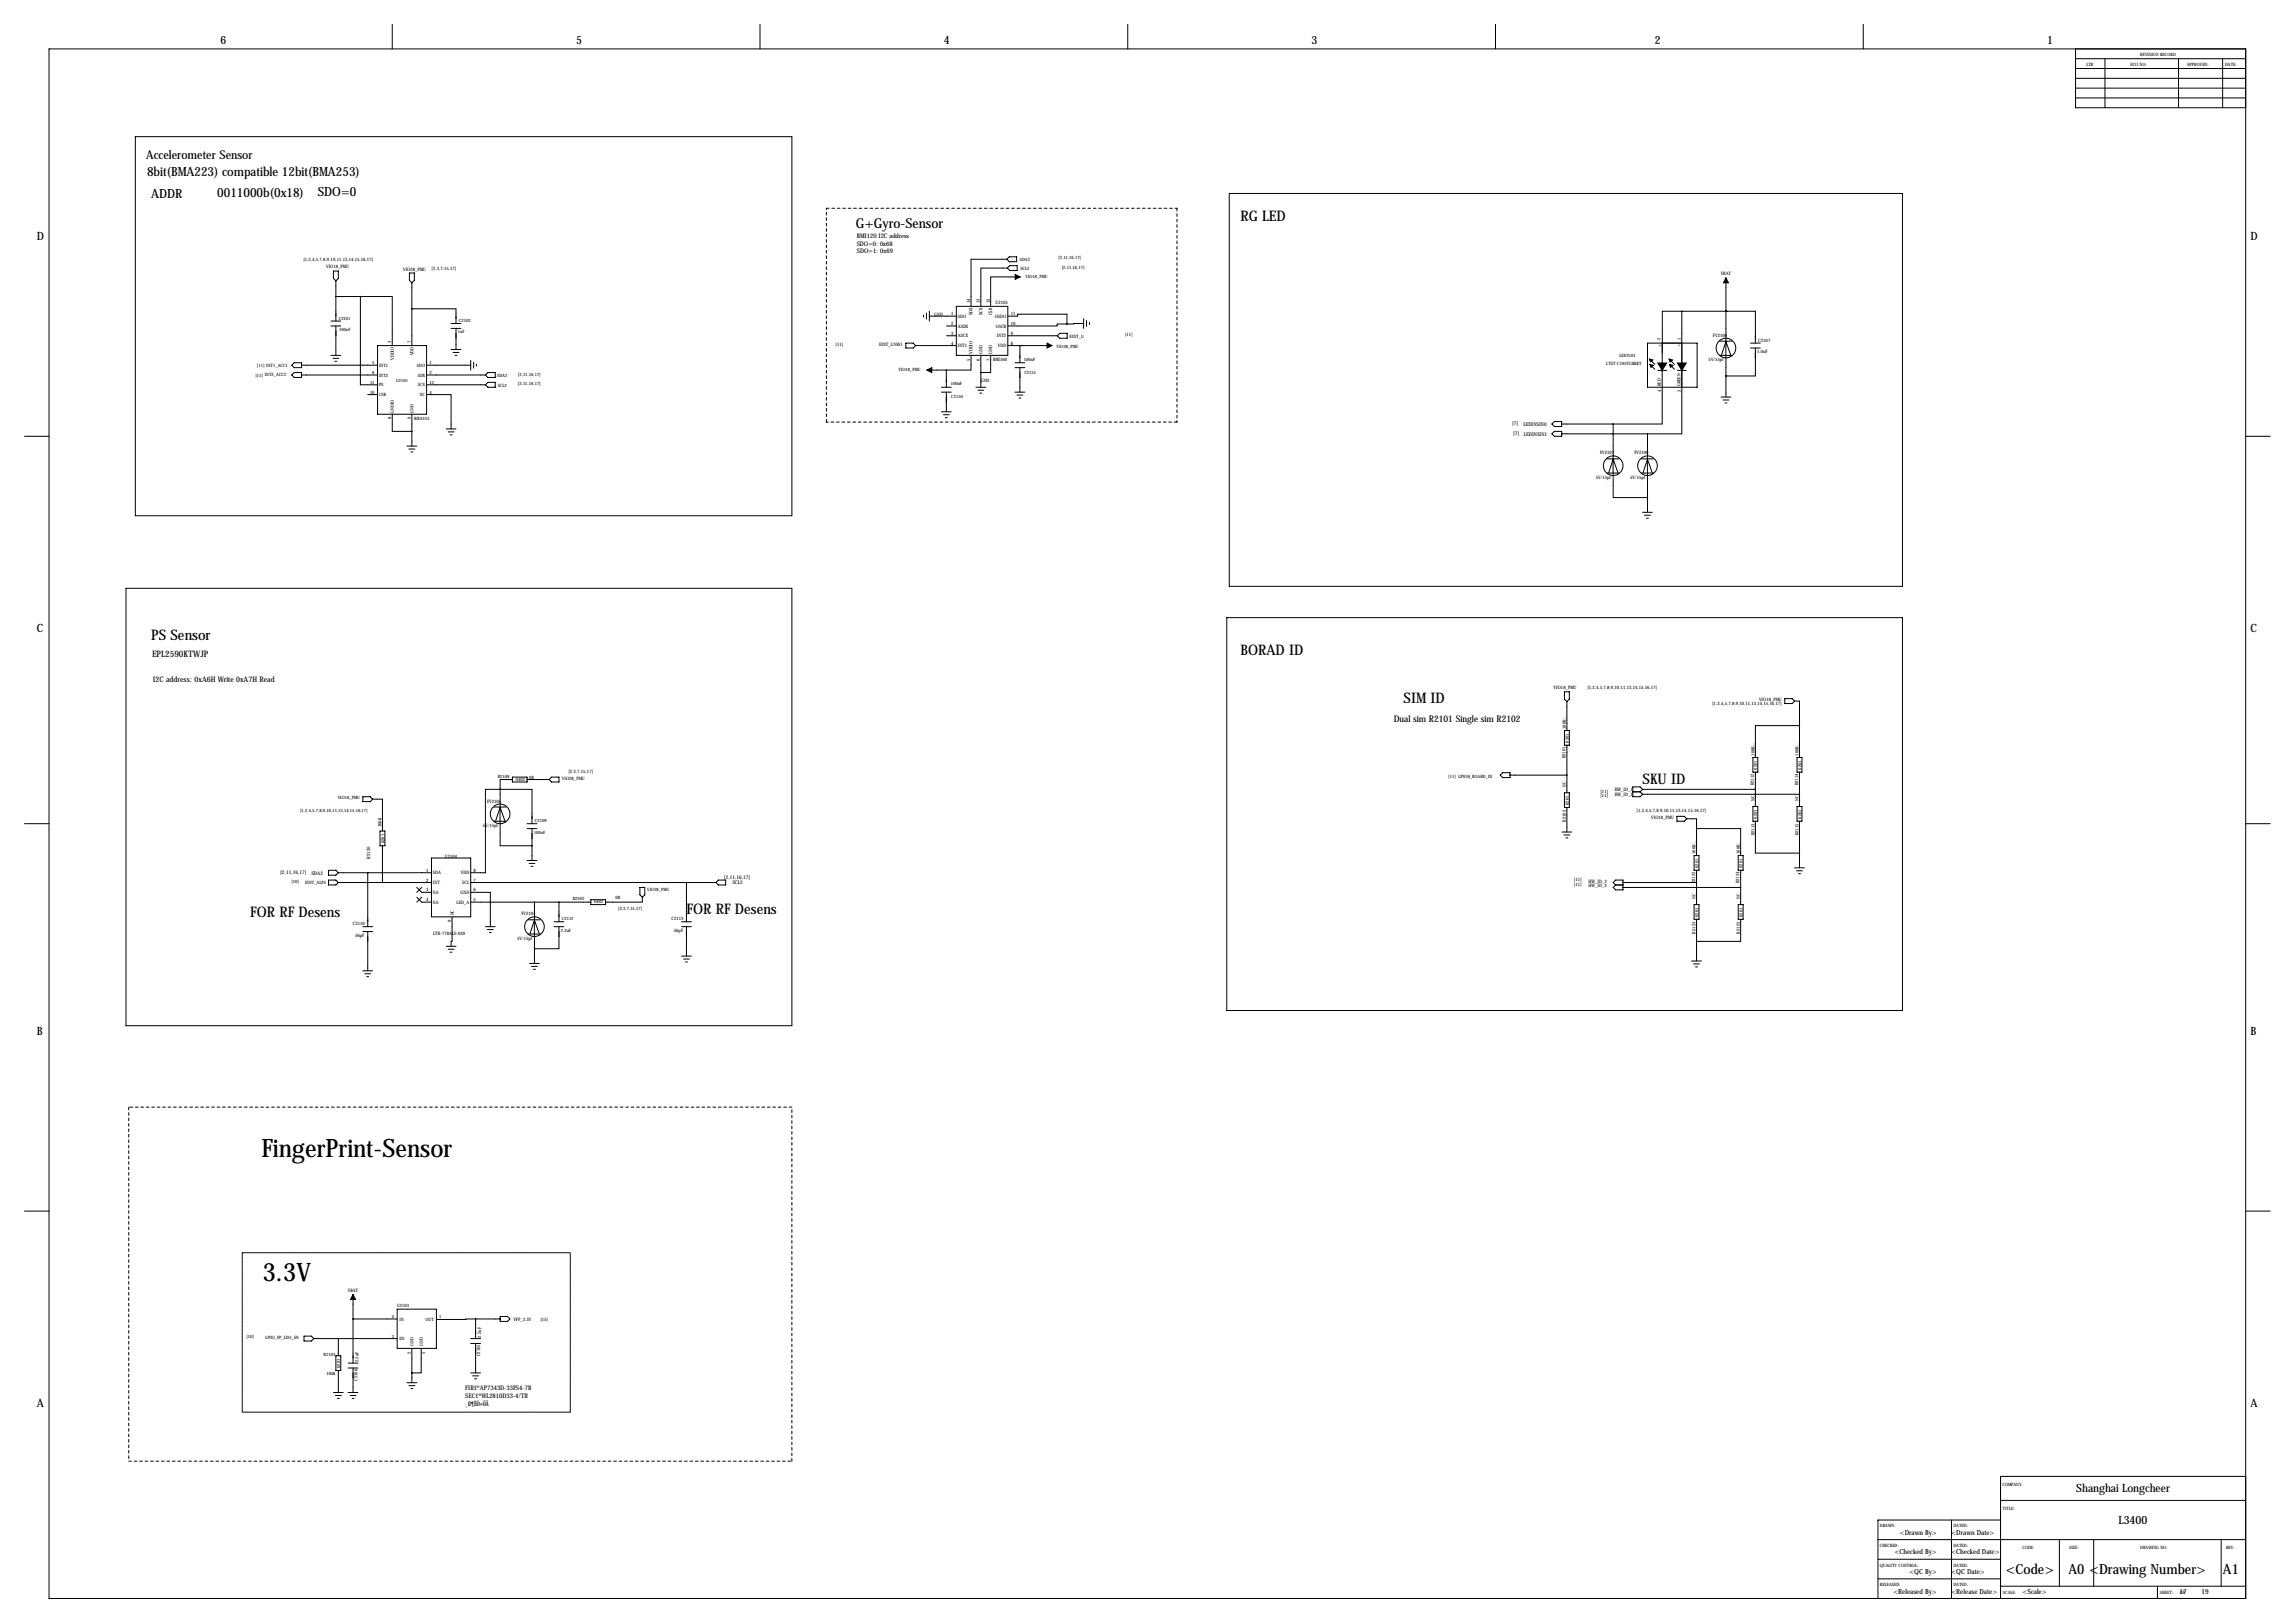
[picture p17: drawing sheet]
<svg xmlns="http://www.w3.org/2000/svg" width="1189mm" height="841mm" viewBox="0 0 1189 841" stroke-linecap="round" stroke-linejoin="round" font-family="sans-serif">
<defs><g id="words">
<g font-size="13.2">
<text x="135" y="599">FingerPrint-Sensor</text>
<text x="136" y="664">3.3V</text>
</g>
<g font-size="7.6">
<text x="643" y="114">RG LED</text>
<text x="78" y="332">PS Sensor</text>
<text x="643" y="339">BORAD ID</text>
<text x="727" y="364">SIM ID</text>
<text x="851" y="406">SKU ID</text>
<text x="356" y="474">FOR RF Desens</text>
<text x="130" y="475">FOR RF Desens</text>
</g>
<g font-size="7.3">
<text x="1039" y="815">&lt;Code&gt;</text>
<text x="1072" y="815">A0 &lt;Drawing Number&gt;</text>
<text x="1152" y="815">A1</text>
</g>
<text font-size="7.1" x="443" y="118">G+Gyro-Sensor</text>
<g font-size="6.6">
<text x="76" y="91">8bit(BMA223) compatible 12bit(BMA253)</text>
<text x="165" y="102">SDO=0</text>
<text x="78" y="103">ADDR</text>
<text x="113" y="102">0011000b(0x18)</text>
</g>
<text font-size="6.3" x="76" y="82">Accelerometer Sensor</text>
<g font-size="5.9">
<text x="114" y="23">6</text>
<text x="298" y="23">5</text>
<text x="489" y="23">4</text>
<text x="679" y="23">3</text>
<text x="857" y="23">2</text>
<text x="1060" y="23">1</text>
<text x="19" y="124">D</text>
<text x="1166" y="124">D</text>
<text x="19" y="328">C</text>
<text x="1166" y="328">C</text>
<text x="19" y="536">B</text>
<text x="1166" y="536">B</text>
<text x="19" y="729">A</text>
<text x="1166" y="729">A</text>
<text x="1076" y="773">Shanghai Longcheer</text>
<text x="1097" y="789">L3400</text>
</g>
<text font-size="4.7" x="722" y="374">Dual sim R2101 Single sim R2102</text>
<text font-size="4.6" x="79" y="340">EPL2590KTWJP</text>
<text font-size="4" x="79" y="353">I2C address: 0xA6H Write 0xA7H Read</text>
<g font-size="3.6">
<text x="984" y="795">&lt;Drawn By&gt;</text>
<text x="1011" y="795">&lt;Drawn Date&gt;</text>
<text x="981" y="805">&lt;Checked By&gt;</text>
<text x="1011" y="805">&lt;Checked Date&gt;</text>
<text x="989" y="815">&lt;QC By&gt;</text>
<text x="1011" y="815">&lt;QC Date&gt;</text>
<text x="981" y="825">&lt;Released By&gt;</text>
<text x="1011" y="825">&lt;Release Date&gt;</text>
<text x="1048" y="825">&lt;Scale&gt;</text>
<text x="1129" y="825">17</text>
<text x="1140" y="825">19</text>
</g>
<g font-size="3.3">
<text x="444" y="123">BMI120 I2C address</text>
<text x="444" y="127">SDO=0: 0x68</text>
<text x="444" y="131">SDO=1: 0x69</text>
<text x="241" y="720">FIR£ºAP7343D-33FS4-7B</text>
<text x="241" y="724">SEC£ºWL2810D33-4/TR</text>
<text x="241" y="728">¸ß¶ÈÒ»ÖÂ</text>
</g>
<g font-size="2.6">
<text x="783" y="220">[7]</text>
<text x="789" y="220">LEDINSIN0</text>
<text x="784" y="226">[7]</text>
<text x="789" y="226">LEDINSIN1</text>
<text x="145" y="453">[2,11,16,17]</text>
<text x="161" y="453">SDA2</text>
<text x="375" y="455">[2,11,16,17]</text>
<text x="379" y="458">SCL2</text>
</g>
<g font-size="2.4">
<text x="157" y="135">[1,2,4,5,7,8,9,10,11,13,14,15,16,17]</text>
<text x="169" y="139">VIO18_PMU</text>
<text x="209" y="140">VIO28_PMU</text>
<text x="224" y="140">[2,3,7,15,17]</text>
<text x="891" y="143">VBAT</text>
<text x="503" y="157" transform="rotate(-90 503 157)">14</text>
<text x="508" y="157" transform="rotate(-90 508 157)">13</text>
<text x="513" y="157" transform="rotate(-90 513 157)">12</text>
<text x="516" y="158">U2105</text>
<text x="484" y="164">GND</text>
<text x="493" y="163">1</text>
<text x="496" y="165">SDO</text>
<text x="504" y="163" transform="rotate(-90 504 163)">SDX</text>
<text x="509" y="163" transform="rotate(-90 509 163)">SCX</text>
<text x="514" y="163" transform="rotate(-90 514 163)">CSB</text>
<text x="515" y="165">OSDO</text>
<text x="524" y="163">11</text>
<text x="493" y="168">2</text>
<text x="493" y="173">3</text>
<text x="496" y="170">ASDX</text>
<text x="516" y="170">OSCB</text>
<text x="524" y="168">10</text>
<text x="524" y="173">9</text>
<text x="433" y="179">[11]</text>
<text x="455" y="179">EINT_GYRO</text>
<text x="493" y="178">4</text>
<text x="496" y="175">ASCX</text>
<text x="496" y="180">INT1</text>
<text x="516" y="175">INT2</text>
<text x="517" y="180">VDD</text>
<text x="524" y="178">8</text>
<text x="887" y="174">FV2106</text>
<text x="911" y="177">C2107</text>
<text x="504" y="183" transform="rotate(-90 504 183)">VDDIO</text>
<text x="509" y="183" transform="rotate(-90 509 183)">GND</text>
<text x="514" y="183" transform="rotate(-90 514 183)">GND</text>
<text x="910" y="183">1.0uF</text>
<text x="503" y="187" transform="rotate(-90 503 187)">5</text>
<text x="508" y="187" transform="rotate(-90 508 187)">6</text>
<text x="513" y="187" transform="rotate(-90 513 187)">7</text>
<text x="514" y="187">BMI160</text>
<text x="885" y="187">5V/15pf</text>
<text x="508" y="198">GND</text>
<text x="829" y="235">FV2107</text>
<text x="847" y="235">FV2108</text>
<text x="827" y="248">5V/15pf</text>
<text x="844" y="248">5V/15pf</text>
<text x="805" y="357">VIO18_PMU</text>
<text x="822" y="357">[1,2,4,5,7,8,9,10,11,13,14,15,16,17]</text>
<text x="887" y="365">[1,2,4,5,7,8,9,10,11,13,14,15,16,17]</text>
<text x="911" y="363">VIO18_PMU</text>
<text x="294" y="400">[2,3,7,15,17]</text>
<text x="291" y="404">VIO28_PMU</text>
<text x="829" y="411">[11]</text>
<text x="829" y="413">[11]</text>
<text x="836" y="410">HW_ID_1</text>
<text x="836" y="412">HW_ID_2</text>
<text x="252" y="416">FV2105</text>
<text x="848" y="421">[1,2,4,5,7,8,9,10,11,13,14,15,16,17]</text>
<text x="855" y="424">VIO18_PMU</text>
<text x="198" y="429" transform="rotate(-90 198 429)">100K</text>
<text x="250" y="428">5V/15pf</text>
<text x="192" y="445" transform="rotate(-90 192 445)">R2120</text>
<text x="230" y="444">U2104</text>
<text x="221" y="452">1</text>
<text x="224" y="453">SDA</text>
<text x="239" y="453">VDD</text>
<text x="245" y="452">8</text>
<text x="221" y="462">3</text>
<text x="221" y="457">2</text>
<text x="224" y="458">INT</text>
<text x="239" y="458">SCL</text>
<text x="245" y="462">6</text>
<text x="245" y="457">7</text>
<text x="815" y="456">[11]</text>
<text x="815" y="459">[11]</text>
<text x="823" y="457">HW_ID_3</text>
<text x="823" y="460">HW_ID_4</text>
<text x="221" y="467">4</text>
<text x="224" y="463">NA</text>
<text x="239" y="463">GND</text>
<text x="245" y="467">5</text>
<text x="224" y="468">NA</text>
<text x="237" y="468">LED_A</text>
<text x="183" y="479">C2110</text>
<text x="234" y="478" transform="rotate(-90 234 478)">9</text>
<text x="235" y="474" transform="rotate(-90 235 474)">NC</text>
<text x="270" y="474">FV2104</text>
<text x="348" y="477">C2113</text>
<text x="184" y="485">56pF</text>
<text x="224" y="484">LTR-778ALS-039</text>
<text x="349" y="483">56pF</text>
<text x="268" y="487">5V/15pf</text>
<text x="180" y="669">VBAT</text>
<text x="266" y="684">VFP_3.3V</text>
<text x="280" y="684">[15]</text>
</g>
<g font-size="2.3">
<text x="1109" y="29">REVISION RECORD</text>
<text x="1081" y="34">LTR</text>
<text x="1104" y="34">ECO NO:</text>
<text x="1133" y="34">APPROVED:</text>
<text x="1153" y="34">DATE:</text>
<text x="528" y="135">SDA2</text>
<text x="548" y="134">[2,11,16,17]</text>
<text x="529" y="140">SCL2</text>
<text x="550" y="139">[2,11,16,17]</text>
<text x="531" y="144">VIO18_PMU</text>
<text x="176" y="166">C2101</text>
<text x="238" y="167">C2102</text>
<text x="176" y="171">100nF</text>
<text x="237" y="173">1uF</text>
<text x="203" y="177" transform="rotate(-90 203 177)">3</text>
<text x="213" y="177" transform="rotate(-90 213 177)">7</text>
<text x="554" y="175">EINT_G</text>
<text x="583" y="174">[11]</text>
<text x="860" y="176" transform="rotate(-90 860 176)">2</text>
<text x="861" y="180" transform="rotate(-90 861 180)">+</text>
<text x="871" y="180" transform="rotate(-90 871 180)">+</text>
<text x="871" y="176" transform="rotate(-90 871 176)">1</text>
<text x="214" y="184" transform="rotate(-90 214 184)">VDD</text>
<text x="547" y="180">VIO28_PMU</text>
<text x="839" y="185">LED2101</text>
<text x="133" y="190">[11] INT1_ACC1</text>
<text x="193" y="189">5</text>
<text x="196" y="190">INT1</text>
<text x="204" y="186" transform="rotate(-90 204 186)">VDDIO</text>
<text x="216" y="190">SDO</text>
<text x="223" y="189">1</text>
<text x="530" y="187">100nF</text>
<text x="832" y="189">LTST-C195TGKRKT</text>
<text x="132" y="195">[11] INT2_ACC2</text>
<text x="193" y="194">6</text>
<text x="196" y="195">INT2</text>
<text x="216" y="195">SDX</text>
<text x="223" y="194">2</text>
<text x="258" y="195">SDA2</text>
<text x="268" y="195">[2,11,16,17]</text>
<text x="465" y="192">VIO18_PMU</text>
<text x="531" y="193">C2151</text>
<text x="192" y="204">10</text>
<text x="192" y="199">11</text>
<text x="196" y="200">PS</text>
<text x="205" y="198">U2101</text>
<text x="217" y="200">SCX</text>
<text x="223" y="204">4</text>
<text x="223" y="199">12</text>
<text x="258" y="200">SCL2</text>
<text x="268" y="200">[2,11,16,17]</text>
<text x="493" y="200">100nF</text>
<text x="860" y="200" transform="rotate(-90 860 200)">RED</text>
<text x="861" y="203" transform="rotate(-90 861 203)">4</text>
<text x="871" y="200" transform="rotate(-90 871 200)">GREEN</text>
<text x="871" y="203" transform="rotate(-90 871 203)">3</text>
<text x="196" y="205">CSB</text>
<text x="217" y="205">NC</text>
<text x="493" y="206">C2150</text>
<text x="204" y="214" transform="rotate(-90 204 214)">GNDIO</text>
<text x="214" y="214" transform="rotate(-90 214 214)">GND</text>
<text x="203" y="217" transform="rotate(-90 203 217)">8</text>
<text x="213" y="217" transform="rotate(-90 213 217)">9</text>
<text x="215" y="217">BMA253</text>
<text x="811" y="377" transform="rotate(-90 811 377)">100K¦¸</text>
<text x="813" y="385" transform="rotate(-90 813 385)">0201</text>
<text x="811" y="393" transform="rotate(-90 811 393)">R2101</text>
<text x="909" y="391" transform="rotate(-90 909 391)">100K¦¸</text>
<text x="932" y="391" transform="rotate(-90 932 391)">100K¦¸</text>
<text x="910" y="399" transform="rotate(-90 910 399)">0201</text>
<text x="933" y="399" transform="rotate(-90 933 399)">0201</text>
<text x="258" y="403">R2108</text>
<text x="267" y="404">0402</text>
<text x="274" y="403">0R</text>
<text x="750" y="403">[11] GPIO8_BOARD_ID</text>
<text x="811" y="408" transform="rotate(-90 811 408)">NC</text>
<text x="909" y="407" transform="rotate(-90 909 407)">R2112</text>
<text x="931" y="407" transform="rotate(-90 931 407)">R2114</text>
<text x="175" y="414">VIO18_PMU</text>
<text x="813" y="417" transform="rotate(-90 813 417)">0201</text>
<text x="909" y="415" transform="rotate(-90 909 415)">NC</text>
<text x="932" y="415" transform="rotate(-90 932 415)">NC</text>
<text x="155" y="421">[1,2,4,5,7,8,9,10,11,13,14,15,16,17]</text>
<text x="277" y="426">C2109</text>
<text x="811" y="426" transform="rotate(-90 811 426)">R2102</text>
<text x="910" y="424" transform="rotate(-90 910 424)">0201</text>
<text x="933" y="424" transform="rotate(-90 933 424)">0201</text>
<text x="277" y="432">100nF</text>
<text x="199" y="437" transform="rotate(-90 199 437)">0201</text>
<text x="909" y="433" transform="rotate(-90 909 433)">R2113</text>
<text x="932" y="433" transform="rotate(-90 932 433)">R2115</text>
<text x="878" y="442" transform="rotate(-90 878 442)">100K¦¸</text>
<text x="901" y="442" transform="rotate(-90 901 442)">100K¦¸</text>
<text x="880" y="450" transform="rotate(-90 880 450)">0201</text>
<text x="903" y="450" transform="rotate(-90 903 450)">0201</text>
<text x="151" y="457">[10]</text>
<text x="158" y="458">EINT_ALPS</text>
<text x="335" y="461">VIO28_PMU</text>
<text x="878" y="458" transform="rotate(-90 878 458)">R2122</text>
<text x="901" y="458" transform="rotate(-90 901 458)">R2124</text>
<text x="297" y="466">R2502</text>
<text x="308" y="468">0402</text>
<text x="319" y="466">0R</text>
<text x="878" y="466" transform="rotate(-90 878 466)">NC</text>
<text x="901" y="466" transform="rotate(-90 901 466)">NC</text>
<text x="320" y="471">[2,3,7,15,17]</text>
<text x="291" y="477">C2112</text>
<text x="880" y="475" transform="rotate(-90 880 475)">0201</text>
<text x="903" y="475" transform="rotate(-90 903 475)">0201</text>
<text x="291" y="483">2.2uF</text>
<text x="878" y="484" transform="rotate(-90 878 484)">R2123</text>
<text x="901" y="484" transform="rotate(-90 901 484)">R2125</text>
<text x="206" y="677">U2103</text>
<text x="203" y="683">4</text>
<text x="207" y="684">IN</text>
<text x="228" y="683">1</text>
<text x="220" y="684">OUT</text>
<text x="128" y="693">[10]</text>
<text x="137" y="693">GPIO_FP_LDO_EN</text>
<text x="203" y="693">3</text>
<text x="207" y="694">EN</text>
<text x="249" y="693" transform="rotate(-90 249 693)">2.2uF</text>
<text x="213" y="701" transform="rotate(-90 213 701)">2</text>
<text x="214" y="697" transform="rotate(-90 214 697)">GND</text>
<text x="219" y="697" transform="rotate(-90 219 697)">GND</text>
<text x="220" y="701" transform="rotate(-90 220 701)">5</text>
<text x="168" y="702">R2103</text>
<text x="186" y="706" transform="rotate(-90 186 706)">2.2uF</text>
<text x="249" y="702" transform="rotate(-90 249 702)">C2105</text>
<text x="169" y="712">100K</text>
<text x="176" y="709" transform="rotate(-90 176 709)">0201</text>
<text x="185" y="715" transform="rotate(-90 185 715)">C2106</text>
<text x="1037" y="770">COMPANY:</text>
<text x="1037" y="782">TITLE:</text>
<text x="974" y="791">DRAWN:</text>
<text x="1012" y="791">DATED:</text>
<text x="974" y="801">CHECKED:</text>
<text x="1012" y="801">DATED:</text>
<text x="1048" y="803">CODE:</text>
<text x="1072" y="803">SIZE:</text>
<text x="1109" y="803">DRAWING NO:</text>
<text x="1153" y="803">REV:</text>
<text x="974" y="811">QUALITY CONTROL:</text>
<text x="1012" y="811">DATED:</text>
<text x="974" y="822">RELEASED:</text>
<text x="1012" y="822">DATED:</text>
<text x="1038" y="825">SCALE:</text>
<text x="1119" y="825">SHEET:</text>
<text x="1129" y="825">OF</text>
</g>
</g></defs>
<g fill="none" stroke="#000" stroke-width=".52">
<path d="M203 13v12M394 13v12M584 13v12M775 13v12M965 13v12M25 25h1138v803h-1138zM1075 30h88M1075 35h88M1075 25v31h88M1090 30v26M1129 30v26M1151 30v26"/>
<path d="M1075 41h88M1075 46h88M1075 51h88M70 71h340v196h-340zM637 100h349v204h-349zM522 134h-19v25M522 134l1-1h4v3h-4zM522 139h-14v20M522 139l1-1h4v2h-4zM173 140h2v4l-1 1-1-1zM174 154h13M174 145v21"/>
<path d="M187 154h16v25M187 154v45h9M212 141h3v4l-2 1-1-1zM213 160h23v8M213 146v33M495 159h27v25h-27zM528 143h-15v16M894 144v62M171 166h6M171 169h6M174 169v15M196 179h25v36h-25z"/>
<path d="M234 168h5M234 170h5M236 170v11M469 178h4l1 1-1 1h-4zM474 179h21M478 163v1M480 162v3M481 161v5M481 164h14M490 169h5M490 174h5M522 164h5v-1h26v5"/>
<path d="M522 179h23M522 174h26M529 179h-1v9M548 174l1-1h4v2h-4zM553 168h-5v1h-26M561 165v5M561 168h-8M563 166v3M564 167v1M853 178h26v23h-26zM861 178v42h-25M871 161h-10v17"/>
<path d="M871 161v64h-18M871 161h23M891 177h6M894 177l3 7M894 161h.1M894 161h15v17M894 177l-2 7M907 178h5M151 189l1-1h4v2h-4zM151 194l1-1h4v3h-4zM156 189h40M156 194h40"/>
<path d="M171 184h6M172 186h4M173 187h1M221 189h23M221 194h30M221 199h30M234 181h5M235 183h3M236 184h1M244 187v5M245 188v3M247 189v1"/>
<path d="M251 199l2-1h4v3h-4zM251 194l2-1h4v3h-4zM490 192v9M490 192h-10M503 184v8h-13M508 184v17M513 184v9h-5M526 188h5M526 190h5M528 190v13M855 186l2 3M855 189l2 2"/>
<path d="M859 192h4M865 186l2 3M865 189l2 2M869 192h5M891 184h6M907 180h5M909 180v15h-15M190 204h6M203 215v8h10M213 215v16M221 204h13v18M488 213h5"/>
<path d="M488 201h5M488 203h5M489 215h3M490 216h1M490 203v10M506 201h5M507 202h3M508 204h1M526 203h5M527 205h3M528 206h1M804 220l1-2h4v3h-4z"/>
<path d="M809 220h27M836 220v38h17M892 206h5M893 207h3M894 209h1M13 226h12M211 231h5M212 233h3M213 234h1M231 222h5M232 224h3M233 225h1"/>
<path d="M804 225l1-2h4v3h-4zM832 238h7M836 238l2 7M836 238l-3 7M850 238h6M853 238l3 7M853 225v40M853 225h-44M853 238l-2 7M1163 226h13M832 245h7M850 245h6"/>
<path d="M851 265h5M852 267h3M853 268h1M65 305h345v226h-345zM636 320h350v203h-350zM810 358h3v4l-1 1-2-1zM810 378h3v8h-3zM812 363v15M925 362h3l2 1-2 1h-3zM930 363h2v29M932 376h-23v16M812 386v25"/>
<path d="M908 392h3v8h-3zM909 400v18M931 392h2v8h-2zM932 400v18M188 413h4l1 1-1 1h-4zM193 414h5v16M256 418h6M259 418l3 7M259 409h17v18M259 409h-8v43h-7M259 409v29h17M259 409h.1"/>
<path d="M259 418l-2 7M265 403h8v2h-8zM265 404h-6v5M273 404h11M284 404l2-1h4v2h-4zM777 402l1-2h4v3h-4zM810 411h3v7h-3zM812 402h-30M812 418v13M846 410h4M850 410l1 1M851 409l-1-1h-4v5h4l1-2"/>
<path d="M851 409l-1 1M908 418h3v7h-3zM909 409h-58M931 418h2v7h-2zM932 411h-81M13 427h12M197 430h2v8h-2zM198 438v19M256 425h6M273 427h5M273 429h5M276 429v17"/>
<path d="M809 431h5M810 432h3M811 434h1M869 423h3l2 1-2 1h-3zM874 424h5v5M879 429h23v14M879 429v14M909 425v17h23M932 425v25M1163 427h13M170 451h4l1 1-1 1h-4zM170 456h4l1 1-1 1h-4z"/>
<path d="M175 452h49M175 457h49M190 452v28M216 460l2 2h6M218 460l-2 2M224 444h20v31h-20zM244 457h127M273 446h5M274 447h3M275 449h1M331 460h3v3l-1 2-2-2zM356 457v20"/>
<path d="M371 457l1-1h4v2h-4zM836 457l1-1h4v5h-4l-1-1 1-2zM837 458h4M878 443h2v8h-2zM879 451v18M879 457h-38M900 443h3v8h-3zM902 460h-61M902 451v18M930 450h5M931 451h3M932 453h1"/>
<path d="M188 480h5M216 465l2 2h6M218 465l-2 2M234 475v13v2M244 462h10v18M244 467h62M251 480h6M274 476h6M277 477l2 7M277 467v32M277 476l-2 8M287 477h5"/>
<path d="M287 480h5M290 480v11h-13M290 467v10M306 466h8v3h-8zM333 465v2h-19M353 477h5M353 480h5M356 480v15M878 469h2v7h-2zM879 476v22M900 469h3v7h-3zM902 476v12h-23"/>
<path d="M188 483h5M190 483v20M231 490h5M232 492h3M233 493h1M252 482h4M253 483h2M274 484h6M274 499h5M353 495h5M354 497h3M355 498h1"/>
<path d="M876 498h5M877 499h3M188 503h5M189 504h3M190 506h1M275 501h3M276 502h1M878 501h1M13 627h12M1163 627h13M183 670v36M206 678h20v20h-20z"/>
<path d="M157 692h4l2 1-2 2h-4zM163 693h43M175 693v9M183 683h23M213 698v18M218 698v13h-5M244 693h5M244 696h5M246 683h-20M246 683h13M246 683v10M246 696v15"/>
<path d="M259 682h4l1 1-1 1h-4zM174 702h3v8h-3zM175 710v11M180 706h5M180 709h5M183 709v12M211 716h5M212 718h3M213 719h1M244 711h5M245 713h3M246 714h1"/>
<path d="M173 721h5M174 723h3M175 724h1M180 721h5M181 723h3M182 724h1M1036 777h127M1163 765h-127v63M973 797h190M1011 787v41M1036 787h-63v41M1067 797v25"/>
<path d="M1085 797v25M1151 797v25M973 808h63M973 818h63M1036 822h127M1118 822v6"/>
<circle cx="894" cy="180" r="5"/>
<circle cx="836" cy="241" r="5"/>
<circle cx="853" cy="241" r="5"/>
<circle cx="259" cy="422" r="5"/>
<circle cx="277" cy="480" r="5"/>
</g>
<path d="M428 108h182M610 108v111M428 219v-111M610 219h-182M67 573v184M410 573h-343M67 757h343M410 757v-184" fill="none" stroke="#000" stroke-width=".52" stroke-dasharray="1.4 1.4"/>
<path d="M125 649v82M295 649h-170M125 731h170M295 731v-82" fill="none" stroke="#000" stroke-width=".52" stroke-dasharray=".4 .4"/>
<g fill="#000" stroke="#000" stroke-width=".52">
<path d="M526 142l2 1-2 2zM894 144l1 2h-2zM542 178l3 1-3 1zM480 192l3-2v3zM854 186h2l-1 1zM855 189h1l-1 1zM859 188h2v4zM861 188h2l-2 4zM865 186h1l-1 1zM865 189h2l-2 1zM869 188h2v4zM871 188h3l-3 4z"/>
<path d="M183 670l1 3h-2z"/>
</g>
<path d="M190 452a.5 .5 0 0 0 1 0 .5 .5 0 0 0-1 0z" fill="#000" stroke="#000" stroke-width=".66"/>
<use href="#words"/>
</svg>
